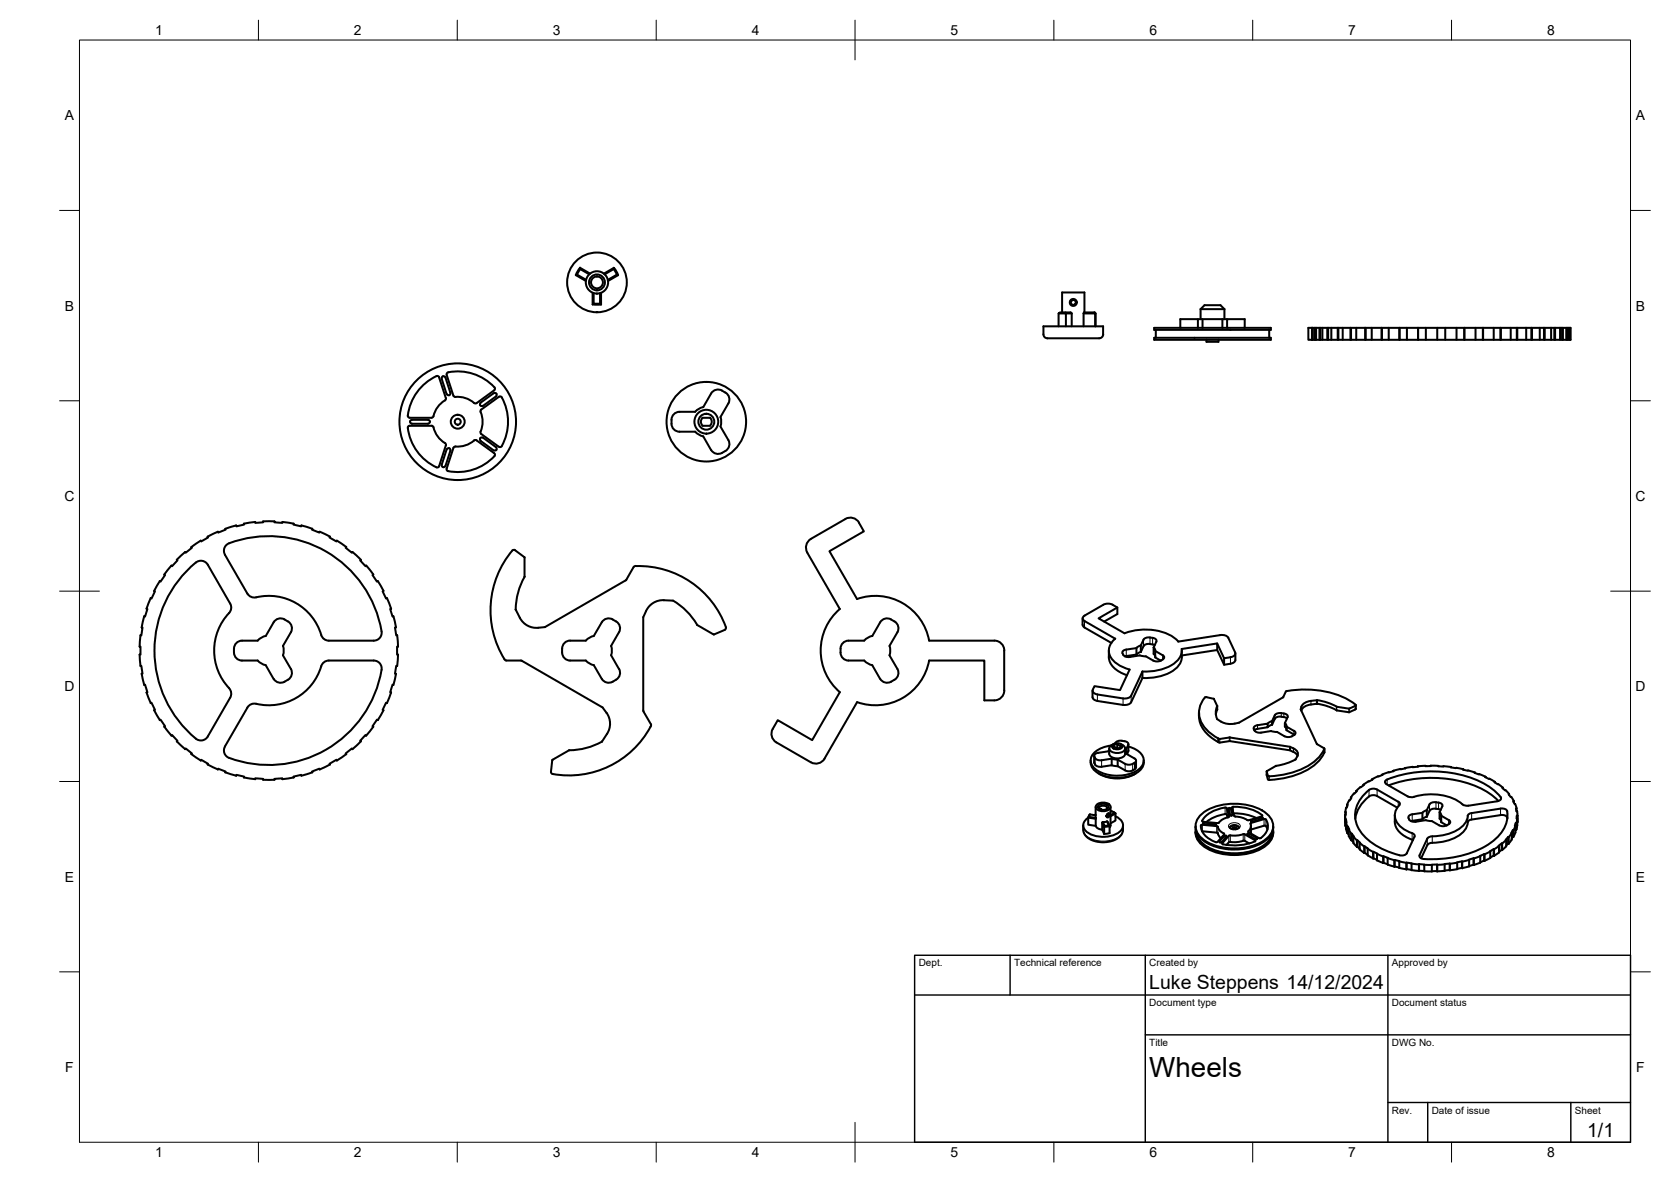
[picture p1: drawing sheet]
<svg xmlns="http://www.w3.org/2000/svg" width="420mm" height="297mm" viewBox="0 0 420 297" stroke-linecap="round" stroke-linejoin="round" font-family="sans-serif">
<defs><g id="words">
<text font-size="7" x="289" y="270.6">Wheels</text>
<g font-size="4.9">
<text x="289" y="248.5">Luke Steppens 14/12/2024</text>
<text x="399.1" y="285.7">1/1</text>
</g>
<g font-size="3.5">
<text x="39" y="8.8">1</text>
<text x="89" y="8.8">2</text>
<text x="139" y="8.8">3</text>
<text x="189" y="8.8">4</text>
<text x="239" y="8.8">5</text>
<text x="289" y="8.8">6</text>
<text x="339" y="8.8">7</text>
<text x="389" y="8.8">8</text>
<text x="16.3" y="30.2">A</text>
<text x="411.3" y="30.2">A</text>
<text x="16.3" y="78">B</text>
<text x="411.3" y="78">B</text>
<text x="16.2" y="125.9">C</text>
<text x="411.2" y="125.9">C</text>
<text x="16.2" y="173.7">D</text>
<text x="411.2" y="173.7">D</text>
<text x="16.3" y="221.6">E</text>
<text x="411.3" y="221.6">E</text>
<text x="16.4" y="269.4">F</text>
<text x="411.4" y="269.4">F</text>
<text x="39" y="290.8">1</text>
<text x="89" y="290.8">2</text>
<text x="139" y="290.8">3</text>
<text x="189" y="290.8">4</text>
<text x="239" y="290.8">5</text>
<text x="289" y="290.8">6</text>
<text x="339" y="290.8">7</text>
<text x="389" y="290.8">8</text>
</g>
<g font-size="2.5">
<text x="231" y="242.9">Dept.</text>
<text x="255" y="242.9">Technical reference</text>
<text x="289" y="242.9">Created by</text>
<text x="350" y="242.9">Approved by</text>
<text x="289" y="252.8">Document type</text>
<text x="350" y="252.8">Document status</text>
<text x="289" y="262.9">Title</text>
<text x="350" y="262.9">DWG No.</text>
<text x="350" y="279.9">Rev.</text>
<text x="360" y="279.9">Date of issue</text>
<text x="396" y="279.9">Sheet</text>
</g>
</g></defs>
<!-- layer: Visible -->
<g fill="none" stroke="#000" stroke-width=".51">
<path d="M145.9 67.3l-1.1 1.8M145.9 67.6l-.1-.3 2.6 1.5M145.9 67.6l2.3 1.3M145.9 67.6l-.8 1.4M147.4 70.3l-2.3-1.3-.3 .1 2.5 1.5M149 73.6v2.9M149 76.5h2.1M149.3 73.7v2.6l-.3 .2M149.3 76.3h1.6M151.1 73.6v2.9l-.2-.2v-2.6M151.8 68.8l2.5-1.5v.3l-2.3 1.3M152.8 70.3l2.3-1.3 .3 .2-2.5 1.4"/>
<path d="M154.3 67.6l.8 1.4M154.4 67.3l1 1.8M266.2 78.8v3.2M267.1 78.5v-5h5.6v5M267.9 78.5h-1.4l-.3 .3h1.8v3.2M269.2 78.5h-1.3l.1 .3h1.5M269.2 78.5l.3 .2M269.4 75.6l.2-.2a.66 .66 0 0 0-.1 1.1 .66 .66 0 0 0 1-.2 .69 .69 0 0 1-1 .3 .69 .69 0 0 1-.1-1zM269.5 78.8v3.2M269.6 75.4a.63 .63 0 0 1 .7 .2 .63 .63 0 0 1 .1 .8M272.5 78.8h2.9v3.2M272.5 78.8v3.2"/>
<path d="M275.2 78.5h-2.7v.2M275.5 78.8l-.3-.3 .3 .3v3.2M301.9 77.7l1-1h4l1 1M301.9 77.7h6M301.9 77.7v2.5M307.9 77.7v2.5M110.4 94.8l1.7 5.2M110.4 94.8l-.5-.3a12.4 12.4 0 0 0-7.3 10.1l.4 .4h5.5l.4-.2a6.9 6.9 0 0 1 3.2-4.3v-.5M111.1 95.2l1.2 3.8M112 94.9a.5 .5 0 0 0-.6-.3 .5 .5 0 0 0-.3 .6M112 94.9l1.2 3.8M112.7 93.6l-.3 .2-.1 .4 1.7 5.2 .3 .3a6.8 6.8 0 0 1 5.1 1.7l.4-.1 4.4-3.2 .3-.4-.2-.4"/>
<path d="M112.7 93.6a12.6 12.6 0 0 1 11.6 3.7M113.3 98.7a.5 .5 0 0 1-.4 .6 .5 .5 0 0 1-.6-.3M125.4 99.7l-4.4 3.2M125.4 99.7h.6a12.4 12.4 0 0 1 0 12.6h-.6M178.8 98.9l-2 3.4M181.5 98.2l.9 .5M181.5 98.1a2 2 0 0 0-2.7 .8M182.4 98.7a2 2 0 0 1 .7 2.7l-2 3.4M262.4 84a1.57 1.57 0 0 0 2 1h11a1.91 1.91 0 0 0 1.9-.6l.1-.4M262.4 84v-2h15v2M290.2 82.4h29.3v.5h-29.3zM290.2 84.9h29.3v.5h-29.3z"/>
<path d="M290.6 82.9v2M296.8 82.4v-2.2h16.2v2.2M301.2 80.2v2.2M302.4 80.2v2.2M303.4 85.4v.5h3v-.5M307.4 80.2v2.2M308.5 80.2v2.2M319.1 82.9v2M329.9 82.4h65v3h-65M329.9 82.4h-.9v3h.9M329.9 82.4v3M330.1 82.4v3"/>
<path d="M330.5 82.4v3M330.7 82.4v3M330.9 82.4v3M331.8 82.4v3M332 82.4v3M332.5 82.4v3M333.7 82.4v3M333.9 82.4v3M334.8 82.4v3M336.4 82.4v3M336.5 82.4v3M337.6 82.4v3"/>
<path d="M339.6 82.4v3M339.7 82.4v3M341 82.4v3M343.3 82.4v3M343.4 82.4v3M344.9 82.4v3M347.4 82.4v3M347.5 82.4v3M349.2 82.4v3M351.9 82.4v3M353.8 82.4v3M356.6 82.4v3"/>
<path d="M358.5 82.4v3M361.4 82.4v3M363.4 82.4v3M366.2 82.4v3M368.2 82.4v3M371 82.4v3M372.9 82.4v3M375.6 82.4v3M377.3 82.4v3M377.4 82.4v3M379.9 82.4v3M381.4 82.4v3"/>
<path d="M381.5 82.4v3M383.8 82.4v3M385 82.4v3M385.2 82.4v3M387.2 82.4v3M388.2 82.4v3M388.4 82.4v3M390 82.4v3M390.8 82.4v3M391 82.4v3M392.3 82.4v3M392.8 82.4v3"/>
<path d="M393 82.4v3M393.8 82.4v3M394 82.4v3M394.3 82.4v3M394.7 82.4v3M394.8 82.4v3M103.2 105.7l.4-.2h4a.51 .51 0 0 1 .5 .5 .51 .51 0 0 1-.5 .5h-4a.5 .5 0 0 1-.4-.8zM112.1 111.9l-1.7 5.3M112.1 111.9v-.4a6.9 6.9 0 0 1-3.2-4.3l-.4-.2h-5.5l-.4 .3a12.4 12.4 0 0 0 7.3 10.2l.5-.4M112.3 113l-1.2 3.8a.5 .5 0 0 0 .3 .6 .5 .5 0 0 0 .6-.3M112.3 113a.5 .5 0 0 1 .6-.4 .5 .5 0 0 1 .4 .7M112.3 117.8l.1 .4 .3 .2"/>
<path d="M113.2 113.3l-1.2 3.8M119.8 110.7l4.5 3.2 .1 .5a12.5 12.5 0 0 1-11.7 4M119.8 110.7l-.4-.1a6.9 6.9 0 0 1-5.1 1.6l-.3 .4-1.7 5.2M120.8 110.1l.2-.2 .5 .1 3.2 2.3a.51 .51 0 0 1 .1 .8 .51 .51 0 0 1-.7 .1l-3.2-2.4-.2-.4zM120.9 101.2a.5 .5 0 0 0-.1 .7 .5 .5 0 0 0 .7 .1l3.2-2.4a.5 .5 0 0 0 .1-.7 .5 .5 0 0 0-.7-.1l-3.2 2.4M121 102.9l-.2 .4a6.8 6.8 0 0 1 0 5.4l.2 .3 4.4 3.3M176.6 105h1.9a1.37 1.37 0 0 1 0 2h-1.8a1.38 1.38 0 0 1-.1-2zM176.8 109.7l2 3.4M176.8 102.3l-.9 .3-1.1 .9h-4a2.24 2.24 0 0 0-2 3 2 2 0 0 0 2 2h4l1.1 .8 .9 .4M178.8 113.1a2 2 0 0 0 2.7 .7M181.2 104.8l.1 1.4-.2 1 2 3.4a2.23 2.23 0 0 1-1.6 3.2M46.6 138.7l-2.1 2 .1 .1-1.3 1.5-.2-.2-.9 1.1-.9 1.2 .2 .1-1.1 1.7-.2-.2-1.4 2.5"/>
<path d="M48.1 137.5l.2 .2-1.6 1.2-.2-.2M50.5 135.9l-2.4 1.6M52.2 134.9l.1 .2-1.7 1-.1-.2M54.8 133.6l-2.6 1.3M57.6 136.5a2.02 2.02 0 0 0-1 2.9l5.6 9.8a2 2 0 0 0 2.2 .9M57.6 136.5a28.6 28.6 0 0 1 38.3 22.9 2 2 0 0 1-1.9 1.6h-11.3a2 2 0 0 1-1.9-1.4M61.3 131.6l.1 .2-2 .5v-.3l-.5 .2-2.2 .7v.2l-1.8 .7-.1-.2M66.1 131l.1 .3-2 .1v-.2l-2.9 .4M66.2 131h2.8v.3l2 .1v-.2l2.9 .4M73.8 131.6v.2l1.9 .5 .1-.3M75.8 132l2.7 .9-.1 .2 1.9 .7 .1-.2 2.6 1.3-.2 .2 1.8 1 .1-.2M84.7 135.9l2.4 1.6-.2 .2 1.6 1.2 .1-.2 1.8 1.6 .3 .4-.1 .1 1.3 1.5 .2-.2 1.5 1.9 .3 .4-.2 .1 1.1 1.7 .2-.2 1.4 2.5"/>
<path d="M129.5 138.3l2.4 1.7v4.9a17.9 17.9 0 0 0-2.2 8.3M129.5 138.3l-.5-.1a23 23 0 0 0-1.9 27.7l.2 .1M203.9 135.4l8.7-5a2.46 2.46 0 0 1 3.4 .9l1.2 2.2-8.6 5 6.9 12a13.7 13.7 0 0 1 18.1 10.5h16.4a2.48 2.48 0 0 1 2.5 2.5v10a2.51 2.51 0 0 1-2.5 2.5h-2.5v-10h-13.9a13.7 13.7 0 0 1-18.1 10.4l-8.2 14.3a2.47 2.47 0 0 1-3.4 .9M203.9 135.4a2.51 2.51 0 0 0-.9 3.5l8.2 14.1M35.6 157.7h.2l-.3 2-.2-.1-.2 2.9M36.3 154.9l-.7 2.8M36.8 153h.3l-.6 1.9h-.3M38.8 148.5l.2 .1-.9 1.8-.2-.1-1.1 2.7M46.9 143.5a7.8 7.8 0 0 1 2.9-2.5 1.99 1.99 0 0 1 2.4 .9l5.7 9.8a2.01 2.01 0 0 1-.3 2.3 13.9 13.9 0 0 0 .3 19.4 1.99 1.99 0 0 1 0 1.9l-5.7 9.8a2 2 0 0 1-3 .5 28.8 28.8 0 0 1-2.3-42.1zM64.4 150.1a13.7 13.7 0 0 1 16.4 9.5M66.8 159.8l-1.3 .6-.7 .6h-4a2.23 2.23 0 0 0-2 3 2 2 0 0 0 2 2h4l.7 .6 1.3 .6M68.8 156.4l-2 3.4"/>
<path d="M68.8 156.4a2.21 2.21 0 0 1 3.6-.2 1.98 1.98 0 0 1 .7 2.7M73.1 158.9l-1.9 3.4 .1 1.4-.1 1M96.4 148.5l-.2 .1 .9 1.8 .2-.1 1 2.7M98.3 153h-.2l.6 1.9h.2l.6 2.3v.5h-.2l.3 2 .3-.1 .2 2.9h-.3v2h.3l-.2 2.9-.3-.1-.3 2h.2v.5l-.6 2.3-.2-.1-.6 2h.2M129.6 153.2h.1M149.3 159.8l-.9 .3-1.1 .9h-4a1.96 1.96 0 0 0-1.9 2M154 155.7a2.27 2.27 0 0 1 1.6 3.2l-2 3.4M154 155.7a2 2 0 0 0-2.7 .7l-2 3.4M157.3 145.9l-20.3 11.7a5.6 5.6 0 0 1-5.5-1.2l-.8-1.2-1-2M157.5 145.7l2-3.4a23.2 23.2 0 0 1 23 15.3M157.5 145.7l-.2 .2M166.9 150.8l2.3 .1a17.3 17.3 0 0 1 6.1 6.1"/>
<path d="M166.9 150.8a4.7 4.7 0 0 0-4.5 2.8l-.7 1.5v23.4l2 3.7a23.1 23.1 0 0 1-24.7 12.3M175.3 157.1l4.3 2.3M182.5 157.6l-.3 .7-2.6 1.1M211.2 153a13.7 13.7 0 0 0 0 20.9l-7 12.1-8.6-5a4.9 4.9 0 0 0-1.6 3.8 2.5 2.5 0 0 0 1.2 1.8l8.7 5M219.3 159.8l-1.3 .6-.7 .6h-4a2.23 2.23 0 0 0-2 3 2 2 0 0 0 2 2h4l.7 .6 1.3 .6M221.3 156.4l-2 3.4M221.3 156.4a2.21 2.21 0 0 1 3.6-.2 1.98 1.98 0 0 1 .7 2.7M225.6 158.9l-1.9 3.4 .2 1.4-.2 1M272.2 155.4v1.6M272.2 157l.5 .7 6.7 3.9M277.6 156.2l3.3-1.9v-1.6a3.1 3.1 0 0 0-3.5-.7l-4.7 2.7a.72 .72 0 0 0-.5 .7 .72 .72 0 0 0 .5 .7l7.7 4.4M280.9 152.7l-4.7 2.7 6.6 3.8"/>
<path d="M282.8 159.1a13.8 13.8 0 0 1 13 1.6l.4 .5 10.6-1.6a2.05 2.05 0 0 1 2 .7l1.8 3.7a.99 .99 0 0 1-1.2 1.2M35.1 162.5h.2v2h-.2M35.1 164.5l.2 2.8h.2l.3 2h-.2M35.6 169.3l.7 2.8M36.2 172.1l.3-.1 .6 2h-.3M36.8 174l1.1 2.7 .2-.1 .9 1.8-.2 .1M38.8 178.5l1.4 2.5 .2-.1 1.1 1.6-.2 .1 .9 1.2 .9 1.1 .2-.2 1.3 1.5-.2 .1 2.2 2M64.4 176.9a1.97 1.97 0 0 0-2.2 .9l-5.6 9.8a2 2 0 0 0 1 2.9M64.4 176.9a13.9 13.9 0 0 0 16.6-9.9 2 2 0 0 1 1.7-1h11.3a2 2 0 0 1 1.9 2.3 28.8 28.8 0 0 1-38.3 22.2M66.8 167.2l2 3.4M68.8 170.6a2 2 0 0 0 2.7 .7M71.1 164.7l2 3.4"/>
<path d="M72.4 170.8l-.9 .5M73.1 168.1a2 2 0 0 1-.7 2.7M96.4 178.5l-1.4 2.5-.2-.1-1.1 1.6 .2 .1-1.8 2.3-.2-.2-1.3 1.5 .1 .1-2.1 2-.1-.2-1.6 1.2 .2 .2-2.4 1.6M98.3 174l-1 2.7-.2-.1-.9 1.8 .2 .1M127.3 166l3.9 .1M131.2 166.1l20.3 11.7a5.2 5.2 0 0 1 1.1 6.6M141.3 163v1M141.4 164a2 2 0 0 0 2 2h3.9l1.1 .9 .9 .3M149.3 167.2l2 3.4a2 2 0 0 0 2.7 .7M153.6 164.7l2 3.4a2 2 0 0 1-.7 2.7l-.9 .5M153.7 162.3l.2 1.4-.2 1M219.3 167.2l2 3.4"/>
<path d="M221.3 170.6a2 2 0 0 0 2.7 .7M223.6 164.7l2 3.4M224.9 170.8l-.9 .5M225.6 168.1a2 2 0 0 1-.7 2.7M274.7 173.6v1.6M278.8 163.5a5.1 5.1 0 0 0 3.7 5.8l.9 .4M280.4 160.5a3.7 3.7 0 0 0 .5 6.4l1.4 .8 1.7 .6-2.4 5.1-6.4-1-.4 .9M282.9 164.9l2.8-.4v-1.6l-2.5 .3a.88 .88 0 0 0-1 .7 .88 .88 0 0 0 .7 1.1l1.2 .1M284.1 165.1l2.5-.4 1.5 .2 2.2 1.2 .8 .1 .8-.2M286.9 162.2l-1.2 .6M286.9 163.8l-1.2 .7M287.3 168.8l-2.9 6a1.91 1.91 0 0 1-2 .7l-6.4-1a1.1 1.1 0 0 1-1.2-1.2"/>
<path d="M287.3 168.8v1.6l-2.9 6.1a1.91 1.91 0 0 1-2 .7l-6.9-1.2-.6-.3-.2-.5M289.2 161.8l1.2 .3M290.1 162.7l.4 .9M290.1 164.3l.4 .7M290.5 163.6l2.1 1.3v.6l-.3 .2M290.5 163.6v1.6l1.3 .8M290.7 161.3l-.6 1.4v1.6M290.8 161.2a.78 .78 0 0 0-1-.9l-1.1-.1-.7 .1a3.1 3.1 0 0 0-1.1 3.6l.8-1.7 .6-.3 .9-.1M292.3 165.7l-.4 .3M297.1 163.1l8.9-1.4 1.8 3.7 1.6-.2M297.1 163.1a4.6 4.6 0 0 1-3.3 4.5 14.2 14.2 0 0 1-6.5 1.2M297.1 164.7l8.9-1.3 1.8 3.7 1.6-.3"/>
<path d="M297.1 163.5a5 5 0 0 1-3.5 5.8 14.4 14.4 0 0 1-6.3 1.1M301.5 179.1v.9M301.5 180a7.8 7.8 0 0 0 4.8 6.5M302.9 175.3l.5-.1 1.8 .4M302.9 175.3a5.9 5.9 0 0 0 1.3 8.8 5 5 0 0 0 2.5 1.6l2.6-.4 15.1 2.4M305.2 175.6l.9 1.8M306 161.7v1.7M306 177.4v.9M306.1 177.4l-.4 1.7a2.23 2.23 0 0 0 1.4 2.3M306.1 178.3l-.4 1.2M306.1 178.3h.1M307.8 165.4v1.7"/>
<path d="M310.6 164.2v1.9l-.5 .4-.7 .3M322.8 179.3a.88 .88 0 0 1 1 .9M322.8 179.3l-1.1-.1-.7 .2a2.78 2.78 0 0 0-1.2 2.7M327.2 177.6l-.2 .7 4.2 8.7M327.2 178.5v.1M331.1 176l.1 .9zM331.1 176.9a4.5 4.5 0 0 0-3.7 1.3l-.2 .3M331.2 176.8l3 .8 1.9 .9M340.9 177.1l-.1 .3-1.6 .7-3.1-.5a12.5 12.5 0 0 0-5-1.6 4.4 4.4 0 0 0-3.7 1.2l-.2 .4M340.9 177.1a22.4 22.4 0 0 0-17.6-3.3l-.7 1.5-11.1 6.3-2.2 .4-1.2-.2-1-.4M340.9 177.2v.9M340.9 178.1l-1.7 .9-3.1-.5"/>
<path d="M46.5 188.3l.2-.2 1.6 1.2-.2 .2M48.1 189.5l2.4 1.6M50.5 191.1l.1-.2 1.7 1-.1 .2M52.2 192.1l2.6 1.3M54.8 193.4l.1-.2 1.8 .7-.1 .2 2.3 .7 .5 .1v-.2l2 .5-.1 .2M61.3 195.4l2.9 .4v-.2l2 .1-.1 .3M66.2 196h2.8M73.9 195.4l-2.9 .4v-.2l-2 .1v.3M75.8 195l-.1-.3-1.9 .5v.2M83 192.1l-2.6 1.3-.1-.2-1.9 .7 .1 .2-2.7 .8M84.7 191.1l-.1-.2-1.8 1 .2 .2M138.5 194l.4 .5"/>
<path d="M139 190.9l-.5 3.1M152.6 184.4a3.9 3.9 0 0 1-2.9 2.8 17.6 17.6 0 0 1-6.6 1.4l-4.2 2.3M274.2 191.1a3.5 3.5 0 0 0 2.8 3.6 9.8 9.8 0 0 0 9.8-1.3 2.67 2.67 0 0 0 .8-2.3M275.1 189.9v1.7l.3 .6M275.4 190.5l.8 .5 .8 .1M275.4 192.1l.4 .4 1.2 .2M276.2 194.3a9.4 9.4 0 0 0 9 .3M278.7 188.8l-2.6 .4a.81 .81 0 0 0-.8 .4 .81 .81 0 0 0 .1 .9M278.9 188.1v1.3a2.21 2.21 0 0 0 3.2 1l.7-.6 .1-.4M278.9 188.6l-.2 .2M279.4 187.4a5.5 5.5 0 0 0-5.1 3.3 3.3 3.3 0 0 0 2.2 3.3 10.2 10.2 0 0 0 10-.8 2.64 2.64 0 0 0-.3-4.5l-2.5-1.1M279.5 192.3l-2.5 .4"/>
<path d="M279.5 190.7l-2.5 .4M279.5 190.7v1.6M279.5 192.3l1.6 .2M279.5 190.7l1.6 .2M279.7 187.2a1.66 1.66 0 0 1 2.6 .3 1.55 1.55 0 0 1-2.7 0zM280 187a1.07 1.07 0 0 0-.9 1.6 2.64 2.64 0 0 0 3.8-.3 1.21 1.21 0 0 0-1-1.3M280.9 187l.9 .5M280.9 187v1.1M280.9 187l-.6 .2-.3 .3 .9 .6 .7-.2 .2-.4M281 190.9l2.3 1.2h1.2l.8-.4M281 190.9v1.6M281.8 187.5v.1"/>
<path d="M282.1 186.2l.6 .1a.86 .86 0 0 1 1 .9l-.7 1.4 .4 .9M282.1 186.2l-1.2 .1-.5 .5M282.9 188.1v1.3M283.4 189.4l2.2 1.5v.5l-.3 .3M283.7 187v1.6M283.7 188.6l-.3 .8M285.6 194.3l-.4 .3M285.6 191.2l.1 1.6a2.11 2.11 0 0 1-2.8 .8l-1.9-1.1M306.3 185.6v.9M309.1 186.3l-2.4 .3-.4-.1M309.1 186.2h.2M309.3 186.3l15.1 2.3"/>
<path d="M315.4 183.5l.5-.3 2.8-.4v-1l-2.5 .4a.88 .88 0 0 0-1 .7 .88 .88 0 0 0 .7 1.1l1.2 .1 2.5-.4M318.5 194.7l.3 1.2M318.5 193.9l.3 1.1M318.5 193.8v.9M318.5 194.7h.1M318.6 193.8h-.1M319.6 183.7l1.5 .2 1.9 1.1 .7 .2h.8l.8-.5M319.9 182.1l-1.2 .7M319.9 181.2l-1.2 .6M323.1 182.6l.4 .7M323.1 181.7l.4 .9M323.6 180.6a2.71 2.71 0 0 0-3.1 0l-.7 1.5"/>
<path d="M323.7 180.3l-.6 1.4v.9M325.3 183.7l-1.8-1.1v.9l1.8 1.1M325.4 184.6h.1M325.4 183.6l.4 .6-.4 .5M325.7 190.8a14.9 14.9 0 0 1-4.9 1.7l-2.3 1.3M325.8 190.8l-.1 .1M326.3 189.9l-.7-.7-1.2-.6v-.9a2.37 2.37 0 0 1 2 1.9l-.6 1.2M331.2 187l1.7 1 .1 .3M333 189.2a11.7 11.7 0 0 1-8.1 5.8l-4.2 .9-1.5 .1-.4-.2M333 188.3a11.7 11.7 0 0 1-8.1 5.8l-4.2 .9-1.5 .1-.4-.2M333 188.3v.9M333 188.2v1"/>
<path d="M341 198.9v-.2l.2 .1-1.5 1.6M342.1 197.8l-1 .9M342.8 197.2h.2l-.9 .6M342.8 197.2v.1M344.1 196.3l-1.2 .9M345 195.8l-.9 .5M345 195.8v.1M346.3 198.4a2.03 2.03 0 0 0-2.1 .1 7.6 7.6 0 0 0-2.8 9.2 15.6 15.6 0 0 0 10.5 7.2l.8 .1 .9-.4 2.1-4.3a.69 .69 0 0 0-.6-.9 5.9 5.9 0 0 1-4.4-4.2 3.8 3.8 0 0 1 1.3-3.1l-.4-.6-5.3-3.1M346.5 195.1l-1.5 .7M347.6 194.8v-.2l-1.1 .5M349.2 197.4a30.4 30.4 0 0 1 24.4 1.4l1.7 1.2 1.4 1.3M350.4 193.8l-2.8 .8"/>
<path d="M353.4 193l-3 .7M353.4 193v.1M356.5 192.7l-3.1 .3M358.4 192.4l-1.9 .2M359.7 192.4l-1.3 .1M359.7 192.4v.1M359.7 192.4l1.9 .1M361.6 192.5l3.2 .2M361.6 192.5v.1M364.8 192.8l1.3 .2M364.8 192.8v.1M366.1 192.9l1.8 .4"/>
<path d="M367.9 193.3l1.2 .3M367.9 193.3v.1M369.2 193.6l1.6 .5M370.8 194.3l2.7 .9M373.5 195.2l2.4 1.3M373.5 195.2v.1M375.9 196.6v-.1l2 1.4M377.9 197.9l-.2 .1 .9 .6 .9 1M377.9 197.9v.2M379.5 199.8v-.2h-.2l.6 .7h.1l.6 1M272.4 207.4a3.7 3.7 0 0 0 3.6 4.1 6 6 0 0 0 6.1-2l.2-.6 .1-1.5M273.6 205.5l.2-.2 1.7 .2"/>
<path d="M273.6 205.5v1.7l1.9 .3M273.6 205.5l1.9 .3M274.1 204.7l-.3 .6M275.5 204.9l-1.5-.2-.4 .8M275.5 202.8v2.7M275.5 204.7l-.4 .1M275.5 205.8v1.7M275.5 205.5v.3M275.5 207.5a1.58 1.58 0 0 0 1.6 1M275.7 202.3a2.45 2.45 0 0 1 3.5 .3 1.67 1.67 0 0 1-2.3 1.2 1.08 1.08 0 0 1-1.1-.4 1.08 1.08 0 0 1-.1-1.1zM276.1 202.5a1.66 1.66 0 0 1 2.6 .3 1.55 1.55 0 0 1-2.7 0zM276.6 203.4l-.2-.2a1.01 1.01 0 0 1 1-.7 1.01 1.01 0 0 1 1 .7l-.2 .2"/>
<path d="M276.6 203.4l.2-.1 .1 .1M276.6 203.4l.2-.1 .1 .2M276.6 203.4h.1M276.7 203.3v.2M276.8 203.5v-.2l.1 .2M276.9 203.4l.1 .1M277 203.5h.1M277.3 206.6l.4 .9M277.3 206.6l-.2 .1M277.6 207.8l-.5-1.1v1.8M277.6 207.8v1.8l-.5-1.1M277.7 207.5l-.1 .3"/>
<path d="M278.2 204.9l.1 .3M278.3 204.8l.1-.1-.1 .1M278.3 206.4l.7 1.2M278.4 206.4l-1.1 .2M278.4 206.4l.1 .1M278.5 204.6l-.2 .3M278.5 206.5l.5 1.1M278.5 204.5l.3-.1a.54 .54 0 0 1 .1 .7 .54 .54 0 0 1-.6 .2l-.1-.3zM278.6 204.7l-.2 .2M278.6 204.5l-.4 .5M278.6 204.5h.2v.4M278.7 204.7l-.1 .2"/>
<path d="M278.7 204.5l-.1 .4-.4 .2 .3 .1 .3-.3M278.7 204.5l-.1 .4-.3 .2M278.8 204.5a.51 .51 0 0 1-.5 .7M278.8 204.8l-.1 .2M278.8 204.9l-.2 .3h-.3M278.8 207.4l-1 .2M279 207.6v1.8M279 207.6l-1.4 .2M279 209.4l-1.4 .2M279.2 202.8l.1 4.6-.3 .5M279.2 205.1l1.3-.7v1.8l-1.3 .7M279.5 203.8l-.3 .2"/>
<path d="M279.5 203.8l.8 .5M279.9 204.1l.6 .3-.3-.1-1 .6M280.5 205.1a2.21 2.21 0 0 1 1.8 1.7 2.21 2.21 0 0 1-.9 2.3 7.3 7.3 0 0 1-8.5-.4 2 2 0 0 1 .7-3.2M300.6 209a5.2 5.2 0 0 0 3.8 4.7 15.1 15.1 0 0 0 13.7-1 4.3 4.3 0 0 0 2-3.7M300.6 207.6a4.4 4.4 0 0 0 2.9 4.2 14.8 14.8 0 0 0 15-.8 4.1 4.1 0 0 0 1.6-3.4M300.7 208.4a4.6 4.6 0 0 0 2.8 4.5 14.9 14.9 0 0 0 14.8-.7 4.1 4.1 0 0 0 1.8-3.8M300.9 209.2a5.4 5.4 0 0 0 3.6 4.1 14.5 14.5 0 0 0 13.6-1.1 4.4 4.4 0 0 0 1.8-3M301.8 204.9a13.7 13.7 0 0 1 12.3-2.5 8.2 8.2 0 0 1 5.8 4 3.9 3.9 0 0 1-1.7 4.5 14.7 14.7 0 0 1-15.7 0 3.8 3.8 0 0 1-.7-6zM301.9 207.4a4.8 4.8 0 0 0 3.7 4.2M302.3 208.9h.1M302.3 207.3l3.6 .3M302.3 208.9l3.6 .3"/>
<path d="M302.3 207.3l-.3 .1M305.5 207l.3 .2-.4 .2-2.7-.3-.2-.2 .4-.2 2.6 .3M305.9 207.6l.3 .2M305.9 209.2l.3 .2M306.2 207.8a2.73 2.73 0 0 0 1.6 1.7l-1.7 2.1h-.4M306.2 209.4l.3 .6 .5 .6M306.5 206.7l.9-.8 1.6-.6-.6-2.3a7.4 7.4 0 0 0-6.1 3.3l.2 .2 3.6 .3 .4-.1M306.6 211.4l.2 .3 .4-.1 1.2-1.5h-.6l-1.2 1.4M308 204.6l-3 .9-1.7 1.1M308 204.6l.4 .1 .3 .7M308.9 203.2l.4-.1 .2 .1 .4 1.5-.1 .2-.5-.1zM309.2 207.9a1.55 1.55 0 0 0 2.3 0"/>
<path d="M309.2 204.7l.3 .3M309.2 208a1.54 1.54 0 0 1 2.3 0M309.4 211.6l-.4 .1-.6 .6M309.9 208.3l.5-.2 .4 .2M310.1 208.4l-.1-.1a.42 .42 0 0 1 .4-.4 .42 .42 0 0 1 .4 .4l-.2 .1M310.2 204.4a12.7 12.7 0 0 1 5.7 1.2M310.7 205.2l1.6 .3 1.5 .6 3.6-1.1a9.8 9.8 0 0 0-7.6-2.1l.5 2.2 .4 .1M313 209.7l2.7 1.6a12.3 12.3 0 0 1-8.2 .9M313 211.3l1.1 .7M313 209.7l-.2-.1a8.2 8.2 0 0 1-3.7 .3l-1.8 2 .2 .3M313 211.3l-2 .3h-1.6M314.5 206.2l2.6-.8 .4 .1-.1 .3-2.4 .7h-.3z"/>
<path d="M314.5 207.6v1.9M314.6 206.8l-.2 .2a1.88 1.88 0 0 1-.5 2l2.6 1.6M316 210.6v.3h-.4l-2-1.2 .2-.2h.3l1.9 1.1M317.8 205.9l-3.2 .9M317.8 205.8h.2a2.43 2.43 0 0 1 .1 3.7l-1.1 1.1h-.5M318.7 208.4l-.4-.8-.3-.1-3.4 .9M338.2 204.9v1.6M338.2 206.5l.1 1M338.3 204.1h.1v.7h-.2M338.3 204.1v1.8M338.3 205.9h.1l.2 .8h-.2l.4 1M338.3 207.5h.1"/>
<path d="M338.3 205.9v1.6M338.4 205.9a5.3 5.3 0 0 0 .2 2.9l.2 .6M338.7 202.7v-.5h.2l-.3 .8h-.1l-.2 1M338.9 207.7v1.7M339.1 208.5h.2l-.4-.8-.1 .1v1.6h.1l.2 .4M339.1 208.5v1.6l.7 1.1M339.1 208.5l.7 1M339.2 201.1l-.5 1.1M339.7 200.7v-.3l.1 .1-.4 .7h-.2M339.7 209.5h.2l.5 .7h-.1M339.7 211.2l.6 .5M339.7 209.5v1.7"/>
<path d="M339.9 209.5v1.6M340.3 210.2v1.7M340.3 211.9l.9 .9M340.3 210.2l.9 1M341.2 211.2l.8 .6-.1 .1M341.2 212.9l.7 .4M341.2 211.2v1.7M341.3 211.2v1.6M341.9 211.9v1.6l1.1 .9M341.9 211.8l1.1 .9M343 214.4l.1-1.7 .9 .6-.1 1.7M343 214.4l.9 .4"/>
<path d="M343.1 212.7v1.6M343.9 214.9l1.4 .8M343.9 213.3l1.4 .8M345.2 214.1l1.2 .4-.2 1.7M345.2 215.7l1 .4M345.2 214.1v1.6M345.3 214v1.7M346.3 200.1l5 2.9M346.3 214.6l1.5 .6M346.3 216.2l1.5 .7M346.3 200a2.05 2.05 0 0 0-2.1 .1 8.8 8.8 0 0 0-3.4 5.6M347.8 215.3l1.1 .4"/>
<path d="M347.8 215.3v1.6l1.1 .3M347.9 215.2v1.6M348.9 215.7v1.6l1.7 .5M348.9 215.7l1.7 .5M350.6 216.2l1.2 .3M350.6 217.8l1.2 .2M350.6 216.2v1.6M350.7 216.1v1.6M350.7 206.5a5.6 5.6 0 0 0 4.5 4.6h.1M350.7 204.9v1.6M351.8 216.5v1.6l1.8 .4M351.8 216.5l3.1 .6"/>
<path d="M353.7 216.8l-.1 1.7 1.3 .1M354.9 217.1v1.6l1.9 .2M354.9 217l3.2 .3v1.7M355.1 204.6l2.6-.3v1.6M355.1 204.6a.88 .88 0 0 0-1 .7 .88 .88 0 0 0 .7 1.1l1.2 .1 2.5-.4 1.5 .2M355.1 206.3h-.3M356.8 218.9h1.3M356.8 217.2v1.7M357.7 205.9l-2.6 .4M358.1 217.3l1.9 .1M358.8 203.6l.6-1.5a2.41 2.41 0 0 1 3.2 .1l.1 .4-.7 1.5v1.6M358.8 203.6v1.7"/>
<path d="M358.8 203.6l-1.2 .6M358.8 205.2l-1.2 .7M358.9 212.4l-1.6 3.3M360 217.4v1.6h-1.9M360 206.3l1.9 1.1M361.4 217.3l-1.4 .1M361.4 217.3v1.7l-1.4-.1M361.9 207.4l1.1 .2 .8-.2M362 204.1l.4 .9M362 205.7l.4 .7M362.3 203.5a2.82 2.82 0 0 0-2.9 .3l-.6 1.5M362.4 205l1.8 1.1"/>
<path d="M362.4 205v1.6l1.4 .8 .4-.3M363.2 217.2v1.7M363.3 218.8l-1.9 .2M363.3 217.2l-1.9 .1M364.3 206l.4 .6-.4 .5M364.5 217l.1 1.7-1.4 .1M364.6 217.1l-1.4 .1M366.4 216.8v1.6l-1.8 .3M366.4 216.8l-1.8 .3M367.6 216.5v1.6M367.7 216.5l-1.3 .3M367.7 218.2l-1.3 .1"/>
<path d="M367.7 216.5v1.7M369.4 216.1l1.2-.3v1.6l-1.2 .2M369.4 216.1v1.6l-1.7 .5M369.4 216.1l-1.7 .4M370.5 215.7v1.6M372.2 215.2l1.1-.5v1.7l-1.1 .3M372.2 215.2v1.6l-1.6 .6M372.2 215.2l-1.6 .5M373.2 214.6v1.7M374.7 214l1-.5v1.6l-1 .4M374.7 214v1.6l-1.4 .7M374.7 214l-1.4 .7"/>
<path d="M375.6 213.4v1.6M376.9 212.6l-1.2 .8M377.3 204.8l-7.3 1.1a1.02 1.02 0 0 0-1 .8 5.3 5.3 0 0 1-4.1 4.2 15.8 15.8 0 0 1-5.2 .9l-.8 .6M377.3 203.2l-7.3 1.1M377.3 203.2h.9l.7 .4a7.7 7.7 0 0 1-3.5 7.7 26.2 26.2 0 0 1-18.1 4.4l-.3-.3-.1-.5 2.2-4.4a3.5 3.5 0 0 1 2.3-.4 9.2 9.2 0 0 0 7.2-3.6l.5-1.5a.98 .98 0 0 1 .9-.7M377.3 204.8a1.31 1.31 0 0 1 1.7 .9M377.3 200.3a19.9 19.9 0 0 0-12.5-6.1 30.6 30.6 0 0 0-16.3 1.8 .57 .57 0 0 0-.3 .6 .57 .57 0 0 0 .4 .5l5.7 3.2a3.7 3.7 0 0 0 2.4-.4 13.3 13.3 0 0 1 11.3 2.4l1.2 .2 7.2-1.1M377.3 200.3a.77 .77 0 0 1-.1 .8 .77 .77 0 0 1-.8 .3M377.6 211.9v1.7M377.7 212l-.9 .6 .1 1.7-1.2 .8M377.7 212v1.6l-.8 .5M378.7 211.1v1.6"/>
<path d="M378.7 211.1l-1 .9M378.7 212.7l-1 .9M379.2 210.3v1.7M379.3 210.4l-.1-.1-.6 .7 .1 .1M379.3 212l-.6 .5M379.3 210.4v1.6M380.1 209.4l-.8 1M380.1 209.4h-.1l.4-.8 .1 .1v1.6M380.1 209.4v1.6l-.8 1M380.4 208.6v1.7M380.5 210.3l-.4 .4M380.6 201.3h-.1l.3 .8 .2-.1 .3 1.1"/>
<path d="M380.6 201.3v.4M381 207.6l-.5 1M381 209.2l-.5 1.1M381 208.8l.1-.3h.2v-1.7h-.2l-.2 .8h.1v1.6M381.1 206.8v1.7M381.3 203.1h-.1l.1 .8h.2l.1 1.1h-.2l-.1 .7h.2M381.3 203.1v.8M381.4 205v.7M381.5 205.7l-.2 1.1M381.5 205.7l-.2 2.8M381.5 206.6h.1M381.6 206.5l-.1 .1"/>
<path d="M381.6 204.9v1.7"/>
<circle cx="150.1" cy="71" r="1.49"/>
<circle cx="150.1" cy="71" r="2"/>
<circle cx="150.1" cy="71" r="2.8"/>
<circle cx="150.1" cy="71" r="7.5"/>
<circle cx="269.9" cy="76" r=".88"/>
<circle cx="115.1" cy="106" r="1.75"/>
<circle cx="115.1" cy="106" r=".75"/>
<circle cx="115.1" cy="106" r="14.7"/>
<circle cx="177.6" cy="106" r="10"/>
<circle cx="177.6" cy="106" r="2"/>
<circle cx="177.6" cy="106" r="3"/>
</g>
<!-- layer: Visible Narrow -->
<g fill="none" stroke="#000" stroke-width=".25">
<path d="M272.7 156.1v1.6M275.9 174.5v1.7M282.4 175.5v1.7M283.2 163.2v1.7M284.4 174.8v1.7M287.5 160.7v1.7M289.2 160.2v1.6M289.8 160.3v1.7M292.3 164.7v1M306 177.4v1M309.4 165.2v1.6M320.5 179.8v.9"/>
<path d="M322.2 179.2v.9M322.8 179.3v.9M327.2 177.6v.9M329.6 176.1v.9M336.1 177.6v.9M339.2 178.1v.9M339.3 178.1v.9M340.8 177.4v.9M275.2 190.1v1.7M275.4 190.5v1.7M277 191.1v1.6M282.9 192v1.6"/>
<path d="M283.7 187.2v1.6M284.8 192v1.6M285.3 191.7v1.6M306.7 185.7v.9M309.1 185.3v1M309.3 185.3v1M316.2 182.3v.9M318.5 193.9v.8M318.8 195v.9M319.2 195.1v.9M325.2 188.1v.9M325.3 183.7v.9"/>
<path d="M344.2 198.5v1.7M346.3 198.4v1.7M348.8 195.9v1.3M272.4 208.5a3.4 3.4 0 0 0 3 2.7 6.7 6.7 0 0 0 6.6-1.6l.4-1.1M279 204.6h-.2M301.9 207.5v.3M302.3 206.3v.1M302.3 207.3v1.6M302.5 206.9v.1M302.9 206.7v.4M305.5 207v.4M305.9 207.6v1.6"/>
<path d="M306.2 207.8v1.6M306.6 211.5v.1M307.3 211.9v.2M307.7 209.5v.3M307.8 210.1v.8M308 203v1.6M308.3 210v.4M308.5 203.1v1.7M309 210v1.7M309 205.2h.1M309 207.2a1.95 1.95 0 0 1 2.9 .3 1.29 1.29 0 0 1-1.8 .9 .9 .9 0 0 1-.9-.2 .9 .9 0 0 1-.2-1zM309.1 203.1v1.2"/>
<path d="M309.2 207.9a1.37 1.37 0 0 1 2.4 0M309.4 209.9v1.7M309.5 203.2v1.7M309.9 204.8h.1M310.1 202.8v1.3M312.6 209.6v1.7M313 209.7v1.6M313.7 209.5v.3M313.9 208.9v.2M314.1 209.5v.6M314.6 206.8v1.7M314.7 206.1v.4"/>
<path d="M315.6 211.2v.2M316 210.6v.3M317.1 205.5v.4M317.4 204.9v.2M317.5 205.5v.2M317.8 205.9v1.6M318.3 206v1.6M351.6 201.5v1.2M355.1 209.4v1.6M355.1 204.6v1.7M356.9 214.9v.4M358.9 210.7v1.7"/>
<path d="M359.4 202.1v1.7M360.1 210.2v1.6M361.1 201.6v1.6M361.7 201.7v1.6M364.2 206.1v1M369 205v1.7M370 204.3v1.7M377.3 200.3v.6M377.3 203.2v1.6M379 203.9v1.6"/>
</g>
<!-- layer: BORDER -->
<g fill="none" stroke="#000" stroke-width=".25">
<path d="M20 10.1h390v276.9h-390zM65 5.1v5M115 5.1v5M165 5.1v5M215 5.1v10M265 5.1v5M315 5.1v5M365 5.1v5M15 52.9h5M410 52.9h5M15 100.7h5M410 100.7h5"/>
<path d="M15 148.6h10M405 148.6h10M15 196.4h5M410 196.4h5M15 244.2h5M410 244.2h5M65 287v5M115 287v5M165 287v5M215 282.1v9.9M265 287v5M315 287v5"/>
<path d="M365 287v5"/>
</g>
<!-- layer: TITLEBLOCK -->
<path d="M230 240.1h180v46.9h-180zM230 250h180M254 240.1v9.9M288 240.1v46.9M349 240.1v46.9M288 260.1h122M349 277.1h61M359 277.1v9.9M395 277.1v9.9" fill="none" stroke="#000" stroke-width=".36"/>
<use href="#words"/>
</svg>
